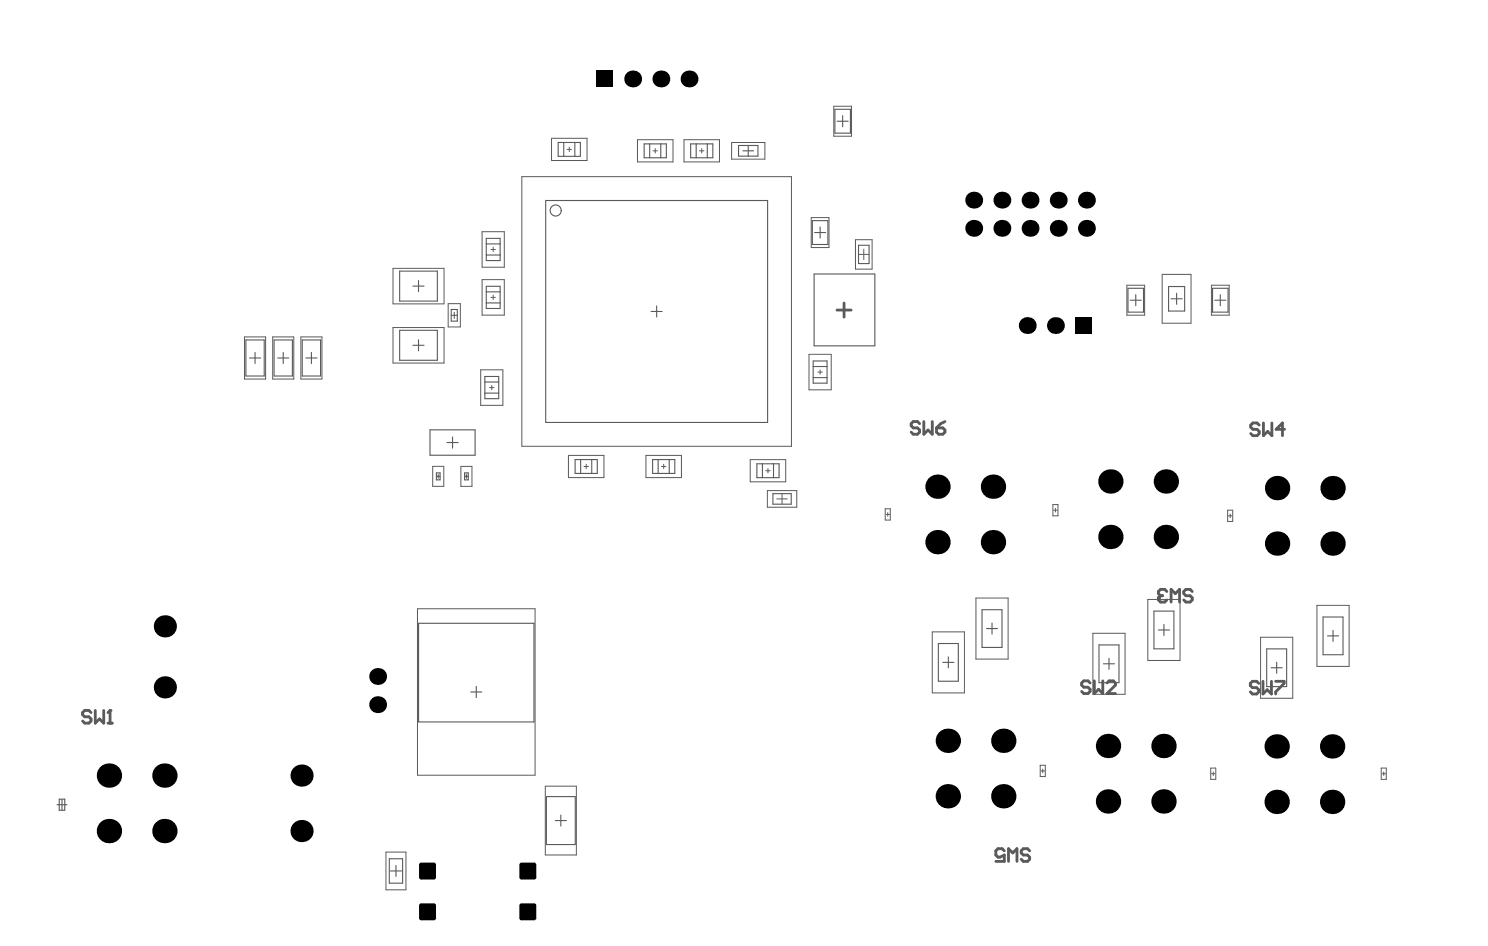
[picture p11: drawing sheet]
<svg xmlns="http://www.w3.org/2000/svg" width="446mm" height="284mm" viewBox="0 0 446 284" stroke-linecap="round" stroke-linejoin="round" font-family="sans-serif">
<g fill="none" stroke="#5a5a5a" stroke-width=".33">
<path d="M250.4 32.8h4.6v7.1h-4.6zM251.1 36.3h3.3M252.7 34.7v3.3M167.4 42.7h6.7v4.2h-6.7zM169.1 42.7v4.2M172.4 42.7v4.2M193.2 43.1h6.6v4.2h-6.6zM194.8 43.1v4.2M198.2 43.1v4.2M207.1 43.1h6.7v4.2h-6.7zM208.8 43.1v4.2M212.1 43.1v4.2"/>
<path d="M221.5 43.6h5.8v3.2h-5.8zM222.8 45.2h3.2M224.4 43.6v3.2M145.8 71.5h4.2v6.6h-4.2zM145.8 76.5h4.2M145.8 73.1h4.2M163.7 60.1h66.5v66.6h-66.5zM243.6 66.2h4.7v7.1h-4.7zM244.3 69.7h3.3M246 68.1v3.3M257.5 73.5h3.1v5.5h-3.1zM119.9 81.3h11.3v9h-11.3z"/>
<path d="M119.9 99h11.3v9h-11.3zM123.9 85.8h3.3M125.5 84.1v3.3M135.3 94.5h1.9M135.3 92.8h1.9v3.5h-1.9zM136.2 93.6v1.9M145.8 85.8h4.2v6.7h-4.2zM145.8 90.8h4.2M145.8 87.5h4.2M195.3 93.4h3.3M196.9 91.7v3.4M244.2 82.2h18.2v21.5h-18.2z"/>
<path d="M338.3 86.4h4.7v7.2h-4.7zM339 90h3.3M340.6 88.3v3.4M350.5 85.9h4.8v7.4h-4.8zM351.2 89.6h3.3M352.9 87.9v3.3M363.6 86.4h4.7v7.2h-4.7zM364.3 90h3.3M366 88.3v3.4M73.7 101.9h5.5v10.8h-5.5zM74.8 107.3h3.4M76.5 105.7v3.3"/>
<path d="M82.2 101.9h5.5v10.8h-5.5zM83.3 107.3h3.3M84.9 105.7v3.3M90.7 101.9h5.4v10.8h-5.4zM91.7 107.3h3.4M93.4 105.7v3.3M123.9 103.5h3.3M125.5 101.9v3.3M145.4 112.9h4.2v6.6h-4.2zM145.4 117.9h4.2M145.4 114.5h4.2M243.9 113.2h4.1"/>
<path d="M243.9 109.9h4.1M243.9 108.2h4.1v6.7h-4.1zM129 128.9h13.5v7.6h-13.5zM134 132.7h3.4M135.7 131v3.4M172.5 137.8h6.6v4.1h-6.6zM174.1 137.8v4.1M177.5 137.8v4.1M195.7 137.8h6.7v4.1h-6.7zM197.4 137.8v4.1M200.7 137.8v4.1M227 139.1h6.6v4.1h-6.6z"/>
<path d="M228.7 139.1v4.1M232 139.1v4.1M130.9 142.8h1.1M130.9 141.8h1.1v2.1h-1.1zM131.4 142.3v1.1M139.3 142.8h1.1M139.3 141.8h1.1v2.1h-1.1zM139.9 142.3v1.1M231.8 148h5.5v3.2h-5.5zM125.5 186.9h34.6v29.6h-34.6zM281.4 192.9h6v11.4h-6zM282.8 198.6h3.3"/>
<path d="M284.4 196.9v3.4M294.5 182.8h6v11.3h-6zM295.9 188.5h3.3M297.5 186.8v3.3M329.6 193.4h6v11.3h-6zM330.9 199h3.4M332.6 197.4v3.3M346.1 183.2h6v11.3h-6zM347.4 188.9h3.3M349.1 187.2v3.3M379.9 194.6h6v11.3h-6zM382.9 198.5v3.4"/>
<path d="M396.8 185h6v11.3h-6zM398.1 190.7h3.4M399.8 189v3.3M141.2 207.5h3.3M142.8 205.8v3.3M381.2 200.2h3.3M17.8 239.6h1.6v3.3h-1.6zM18.6 239.8v3M163.9 238.8h8.6v14.4h-8.6zM17.1 241.3h3M116.8 257.5h3.9v7.3h-3.9zM118.8 259.5v3.3"/>
<path d="M166.5 246h3.4M168.2 244.4v3.3M117.1 261.1h3.3"/>
<circle cx="166.7" cy="63.1" r="1.66"/>
</g>
<g fill="none" stroke="#5a5a5a" stroke-width=".3">
<path d="M250.1 31.9h5.3v8.9h-5.3zM156.5 53h80.9v80.8h-80.9zM165.4 41.5h10.7v6.6h-10.7zM170.1 44.8h1.3M170.7 44.1v1.4M191.2 41.9h10.6v6.6h-10.6zM195.8 45.2h1.4M196.5 44.6v1.3M205.1 41.9h10.7v6.6h-10.7zM209.8 45.2h1.3M210.5 44.6v1.3M219.4 42.7h10v5h-10z"/>
<path d="M144.6 69.5h6.6v10.6h-6.6zM147.2 74.8h1.4M147.9 74.1v1.4M243.3 65.2h5.3v9h-5.3zM256.6 71.9h5v8.8h-5zM257.5 76.3h3.1M259.1 74.7v3.2M117.9 80.5h15.3v10.6h-15.3zM117.9 98.2h15.3v10.7h-15.3zM134.4 91h3.7v7h-3.7zM144.6 83.8h6.6v10.7h-6.6zM147.2 89.2h1.4"/>
<path d="M147.9 88.5v1.3M338 85.5h5.3v9h-5.3zM348.6 82.3h8.6v14.6h-8.6zM363.3 85.5h5.3v9h-5.3zM73.3 101h6.4v12.7h-6.4zM81.8 101h6.3v12.7h-6.3zM90.2 101h6.4v12.7h-6.4zM144.2 110.9h6.6v10.6h-6.6zM146.8 116.2h1.4M147.5 115.5v1.4M242.6 106.2h6.7v10.7h-6.7zM245.3 111.6h1.3"/>
<path d="M246 110.9v1.3M129.8 139.8h3.3v6h-3.3zM138.2 139.8h3.3v6h-3.3zM170.5 136.5h10.6v6.7h-10.6zM175.1 139.9h1.4M175.8 139.2v1.3M193.7 136.5h10.7v6.7h-10.7zM198.4 139.9h1.3M199 139.2v1.3M225 137.8h10.6v6.7h-10.6zM229.7 141.1h1.3M230.1 147.1h8.9v5h-8.9z"/>
<path d="M230.3 140.5v1.3M233 149.6h3.1M234.5 148v3.2M265.5 152.5h1.5v3.4h-1.5zM265.7 154.2h1.1M266.2 153.7v1.1M315.8 151.3h1.5v3.4h-1.5zM316 153h1.1M316.5 152.4v1.1M368.2 153h1.5v3.3h-1.5zM368.4 154.7h1.1M368.9 154.1v1.1"/>
<path d="M292.7 179.3h9.6v18.3h-9.6zM344.2 179.7h9.7v18.3h-9.7zM125.2 182.5h35.3v49.9h-35.3zM279.6 189.5h9.6v18.2h-9.6zM327.8 189.9h9.6v18.3h-9.6zM378.1 191.1h9.6v18.3h-9.6zM395 181.5h9.6v18.3h-9.6zM163.5 235.7h9.4v20.6h-9.4zM312 229.4h1.5v3.4h-1.5zM312.2 231.1h1.1M312.7 230.6v1.1M363.1 230.3h1.5v3.4h-1.5z"/>
<path d="M363.3 232h1.1M363.9 231.4v1.1M414.2 230.3h1.6v3.4h-1.6zM414.5 232h1.1M415 231.4v1.1M115.8 255.5h5.9v11.3h-5.9z"/>
</g>
<path d="M251 93h4.3M253.1 90.9v4.2M27.3 213.6l-.6-.6h-1.3l-.6 .6v.7l.6 .6h1.3l.6 .6v.7l-.6 .6h-1.3l-.6-.6M28.6 213v3.8l1.2-1.3 1.3 1.3v-3.8M32.4 216.8h1.2M33 213v3.8" fill="none" stroke="#5a5a5a" stroke-width=".84"/>
<circle cx="33" cy="213" r=".42" fill="#5a5a5a"/>
<path d="M347.4 179.2v.7l.7 .6h1.2l.7-.6M357.6 177.3l-.7-.6h-1.2l-.7 .6v.7l.7 .6h1.2l.7 .6v.7l-.7 .6h-1.2l-.7-.6M351.2 180.5v-3.8l1.3 1.3 1.3-1.3v3.8M33 213l-.6 .6M326.9 204.8l-.6-.7h-1.3l-.6 .7v.6l.6 .6h1.3l.6 .7v.6l-.6 .6h-1.3l-.6-.6M328.2 204.1v3.8l1.3-1.2 1.2 1.2v-3.8M332 204.8l.6-.7h1.3l.6 .7v.6l-2.5 2.5h2.5" fill="none" stroke="#5a5a5a" stroke-width=".84"/>
<circle cx="347.4" cy="179.2" r=".42" fill="#5a5a5a"/>
<g fill="none" stroke="#5a5a5a" stroke-width=".84">
<path d="M275.8 127l-.6-.6h-1.3l-.6 .6v.7l.6 .6h1.3l.6 .6v.7l-.6 .6h-1.3l-.6-.6M277.1 126.4v3.8l1.2-1.3 1.3 1.3v-3.8M280.9 128.3h1.9l.6 .6v.7l-.6 .6h-1.3l-.6-.6zM283.4 126.4l-1.3 .6-1.2 1.3M377.6 127.5l-.6-.7h-1.3l-.6 .7v.6l.6 .6h1.3l.6 .7v.6l-.6 .6h-1.3l-.6-.6M378.9 126.8v3.8l1.3-1.2 1.3 1.2v-3.8M385.3 128.7h-2.6l1.9-1.9v3.8M348.1 178.6l-.7 .6M348.1 178.6h.6M350 177.3l-.7-.6h-1.2l-.7 .6v.7l.7 .6M377.5 204.9l-.6-.6h-1.3l-.6 .6v.6l.6 .7h1.3l.6 .6v.6l-.6 .7h-1.3l-.6-.7M378.8 204.3v3.8l1.2-1.3 1.3 1.3v-3.8"/>
<path d="M382.6 204.3h2.5v.6l-2.5 2.5v.7M301.2 255.1l-.6-.6h-1.3l-.6 .6v1.3l.6 .6h.6l1.3-.6v1.9h-2.5M302.5 258.3v-3.8l1.2 1.2 1.3-1.2v3.8M308.8 255.1l-.6-.6h-1.3l-.6 .6v.6l.6 .7h1.3l.6 .6v.6l-.6 .7h-1.3l-.6-.7"/>
</g>
<g fill="#000">
<path d="M125.7 259.3h.6zM125.9 258.8l.4-.2v.7h-.6z"/>
<path d="M130.1 258.6v.7zM130.1 258.6l.5 .2 .2 .5h-.7z"/>
<path d="M155.8 259.3h.6zM156 258.8l.4-.2v.7h-.6z"/>
<path d="M160.2 258.6v.7zM160.2 258.6l.5 .2 .1 .5h-.6z"/>
<path d="M126.3 263.1v.6zM125.7 263.1h.6v.6l-.4-.2z"/>
<path d="M125.7 271.5h.6zM125.9 271l.4-.1v.6h-.6z"/>
<path d="M126.3 275.3v.6zM125.7 275.3h.6v.6l-.4-.2z"/>
<path d="M130.1 263.1h.7zM130.1 263.1h.7l-.1 .2-.6 .4z"/>
<path d="M130.1 270.9v.6zM130.1 270.9l.5 .1 .2 .5h-.7z"/>
<path d="M130.1 275.3h.7zM130.1 275.3h.7l-.1 .2-.6 .4z"/>
<path d="M155.8 271.5h.6zM155.9 271l.5-.1v.6h-.6z"/>
<path d="M156.4 275.3v.6zM155.8 275.3h.6v.6l-.5-.2z"/>
<path d="M156.4 263.1v.6zM155.8 263.1h.6v.6l-.4-.2z"/>
<path d="M160.2 270.9v.6zM160.2 270.9l.4 .1 .2 .5h-.6z"/>
<path d="M160.2 275.3h.6zM160.2 275.3h.6v.2l-.6 .4z"/>
<path d="M160.2 263.1h.6zM160.2 263.1h.6v.2l-.6 .4z"/>
<circle cx="189.8" cy="23.7" r="2.53"/>
<circle cx="198.2" cy="23.7" r="2.53"/>
<circle cx="206.7" cy="23.7" r="2.53"/>
<circle cx="292" cy="68.5" r="2.53"/>
<circle cx="292" cy="60" r="2.53"/>
<circle cx="300.5" cy="68.5" r="2.53"/>
<circle cx="300.5" cy="60" r="2.53"/>
<circle cx="308.9" cy="68.5" r="2.53"/>
<circle cx="308.9" cy="60" r="2.53"/>
<circle cx="317.4" cy="60" r="2.53"/>
<circle cx="317.4" cy="68.5" r="2.53"/>
<circle cx="325.8" cy="60" r="2.53"/>
<circle cx="325.8" cy="68.5" r="2.53"/>
<circle cx="308.1" cy="97.6" r="2.53"/>
<circle cx="316.5" cy="97.6" r="2.53"/>
<circle cx="281.2" cy="145.9" r="3.7"/>
<circle cx="297.8" cy="145.9" r="3.7"/>
<circle cx="333" cy="144.4" r="3.7"/>
<circle cx="349.7" cy="144.4" r="3.7"/>
<circle cx="383" cy="146.3" r="3.7"/>
<circle cx="399.7" cy="146.3" r="3.7"/>
<circle cx="281.2" cy="162.6" r="3.7"/>
<circle cx="297.8" cy="162.6" r="3.7"/>
<circle cx="333" cy="161" r="3.7"/>
<circle cx="349.7" cy="161" r="3.7"/>
<circle cx="383" cy="163" r="3.7"/>
<circle cx="399.7" cy="163" r="3.7"/>
<circle cx="49.4" cy="187.8" r="3.3"/>
<circle cx="49.4" cy="206.1" r="3.3"/>
<circle cx="113.3" cy="202.8" r="2.53"/>
<circle cx="113.3" cy="211.3" r="2.53"/>
<circle cx="32.7" cy="232.5" r="3.7"/>
<circle cx="49.3" cy="232.5" r="3.7"/>
<circle cx="90.4" cy="232.5" r="3.3"/>
<circle cx="284.3" cy="238.7" r="3.7"/>
<circle cx="284.3" cy="222.1" r="3.7"/>
<circle cx="300.9" cy="238.7" r="3.7"/>
<circle cx="300.9" cy="222.1" r="3.7"/>
<circle cx="332.3" cy="223.7" r="3.7"/>
<circle cx="348.9" cy="223.7" r="3.7"/>
<circle cx="382.9" cy="223.8" r="3.7"/>
<circle cx="399.5" cy="223.8" r="3.7"/>
<circle cx="32.7" cy="249.2" r="3.7"/>
<circle cx="49.3" cy="249.2" r="3.7"/>
<circle cx="90.4" cy="249.2" r="3.3"/>
<circle cx="332.3" cy="240.3" r="3.7"/>
<circle cx="348.9" cy="240.3" r="3.7"/>
<circle cx="382.9" cy="240.4" r="3.7"/>
<circle cx="399.5" cy="240.4" r="3.7"/>
</g>
<g fill="#000">
<path d="M178.8 21.1h5v5.1h-5z" fill-rule="evenodd"/>
<path d="M322.5 95.1h5v5h-5z" fill-rule="evenodd"/>
<path d="M125.7 259.3l.6-.7h3.8l.7 .7v3.8l-.7 .6h-3.8l-.6-.6z" fill-rule="evenodd"/>
<path d="M155.8 259.3l.6-.7h3.8l.6 .7v3.8l-.6 .6h-3.8l-.6-.6z" fill-rule="evenodd"/>
<path d="M125.7 271.5l.6-.6h3.8l.7 .6v3.8l-.7 .6h-3.8l-.6-.6z" fill-rule="evenodd"/>
<path d="M155.8 271.5l.6-.6h3.8l.6 .6v3.8l-.6 .6h-3.8l-.6-.6z" fill-rule="evenodd"/>
</g>
</svg>
